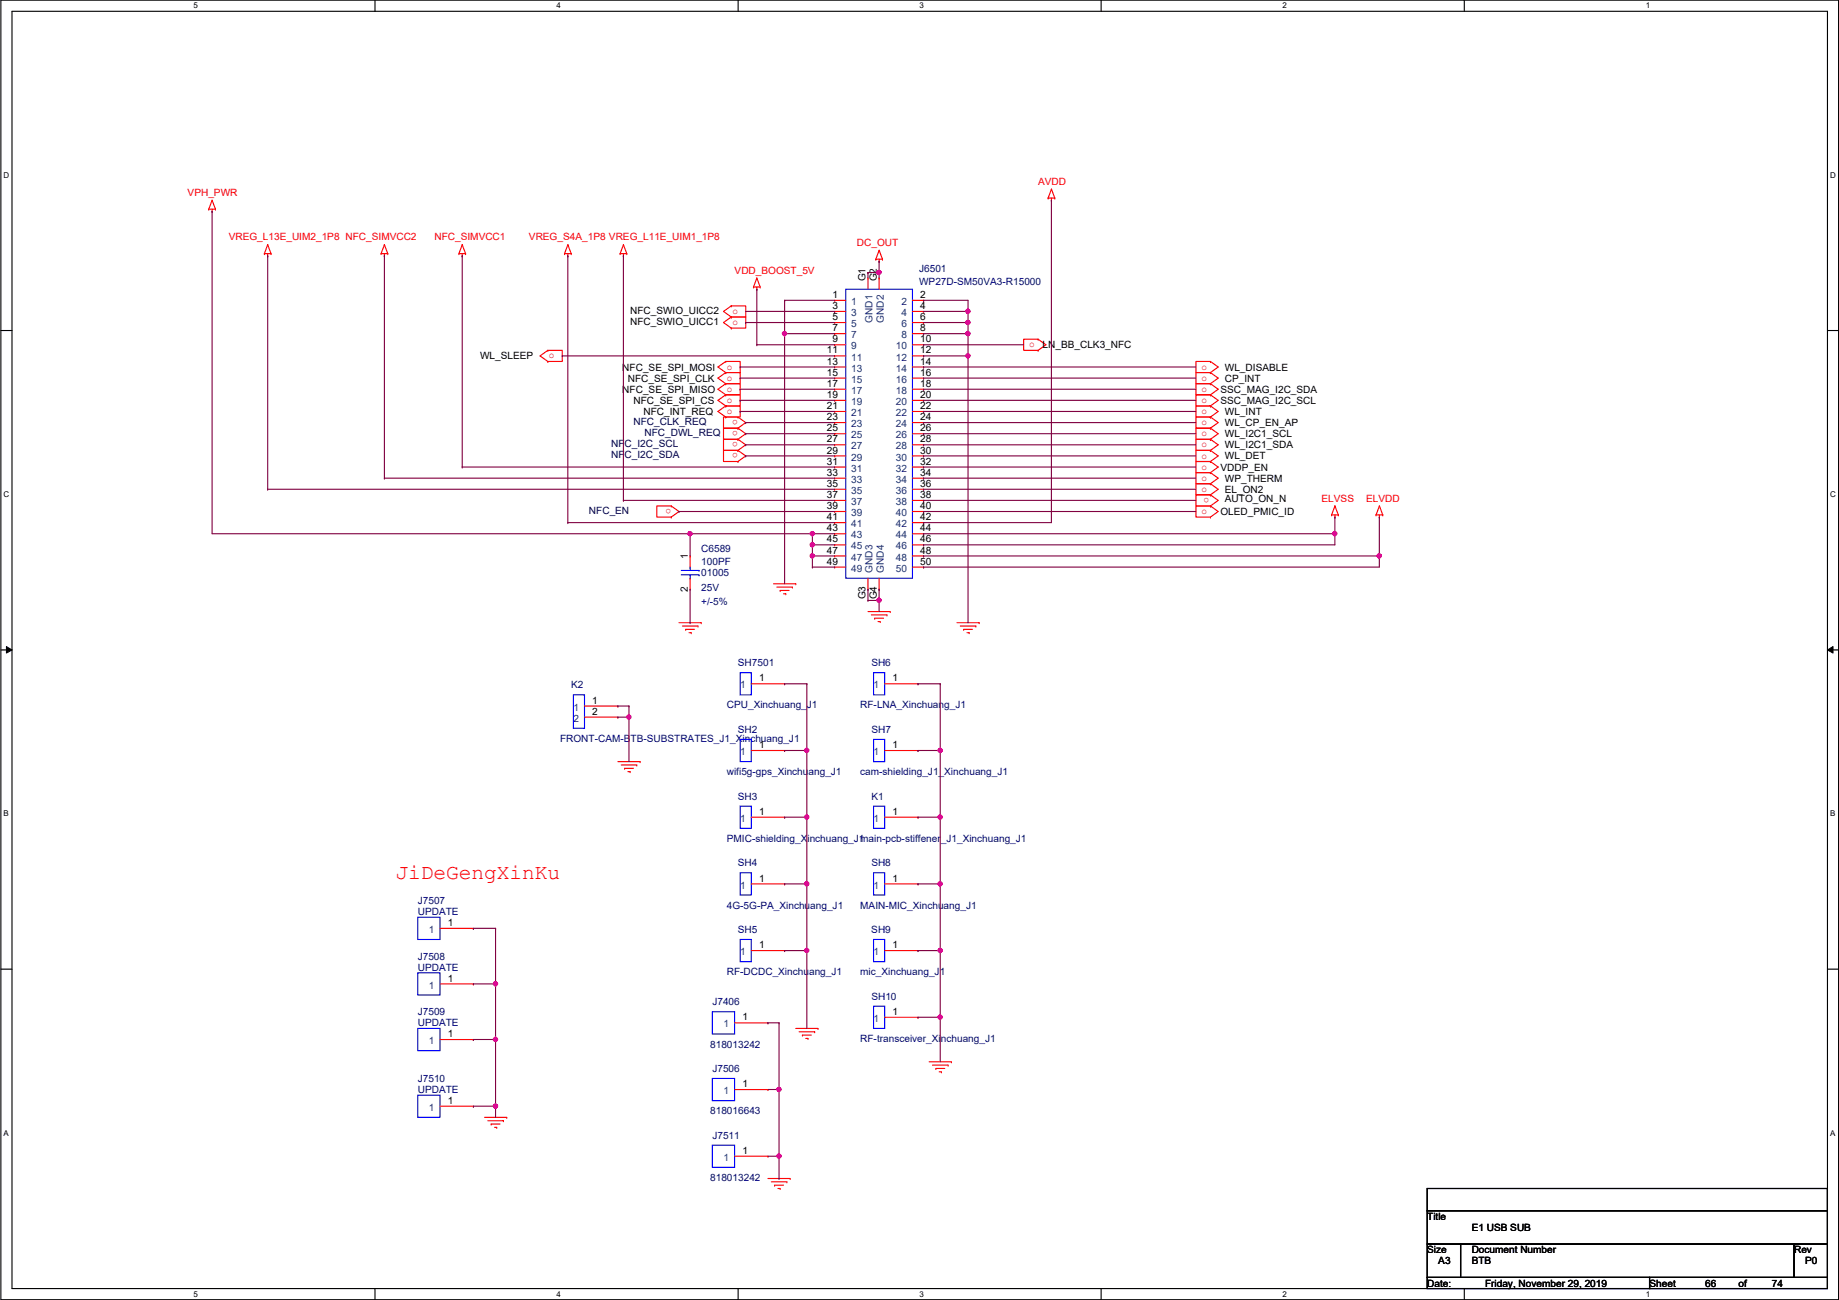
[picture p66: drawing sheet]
<svg xmlns="http://www.w3.org/2000/svg" width="420mm" height="297mm" viewBox="0 0 420 297" stroke-linecap="round" stroke-linejoin="round" font-family="sans-serif">
<defs><g id="words">
<text font-size="4.8" fill="#f00" x="90.4" y="200.7">JiDeGengXinKu</text>
<g font-size="2.3" fill="#f00">
<text x="42.9" y="44.8">VPH_PWR</text>
<text x="237.2" y="42.2">AVDD</text>
<text x="52.3" y="54.9">VREG_L13E_UIM2_1P8 NFC_SIMVCC2</text>
<text x="99.3" y="54.9">NFC_SIMVCC1</text>
<text x="120.8" y="54.9">VREG_S4A_1P8 VREG_L11E_UIM1_1P8</text>
<text x="195.8" y="56.2">DC_OUT</text>
<text x="167.8" y="62.6">VDD_BOOST_5V</text>
<text x="167.3" y="71.8">o</text>
<text x="167.3" y="74.3">o</text>
<text x="125.4" y="81.9">o</text>
<text x="235.1" y="79.4">o</text>
<text x="166.1" y="89.5">o</text>
<text x="166.1" y="87">o</text>
<text x="166.1" y="84.5">o</text>
<text x="274.5" y="89.5">o</text>
<text x="274.5" y="87">o</text>
<text x="274.5" y="84.5">o</text>
<text x="166.1" y="94.6">o</text>
<text x="166.1" y="92.1">o</text>
<text x="168.6" y="95.9" transform="rotate(180 168.6 95.9)">o</text>
<text x="274.5" y="94.6">o</text>
<text x="274.5" y="92.1">o</text>
<text x="168.6" y="101" transform="rotate(180 168.6 101)">o</text>
<text x="168.6" y="98.5" transform="rotate(180 168.6 98.5)">o</text>
<text x="274.5" y="99.7">o</text>
<text x="274.5" y="97.2">o</text>
<text x="168.6" y="103.5" transform="rotate(180 168.6 103.5)">o</text>
<text x="274.5" y="107.3">o</text>
<text x="274.5" y="104.8">o</text>
<text x="274.5" y="102.2">o</text>
<text x="274.5" y="112.4">o</text>
<text x="274.5" y="109.9">o</text>
<text x="276.3" y="113.7" transform="rotate(180 276.3 113.7)">o</text>
<text x="153.4" y="116.2" transform="rotate(180 153.4 116.2)">o</text>
<text x="274.5" y="117.5">o</text>
<text x="301.9" y="114.6">ELVSS</text>
<text x="312.1" y="114.6">ELVDD</text>
</g>
<g font-size="2.3">
<text x="197.8" y="64.3" transform="rotate(-90 197.8 64.3)">G1</text>
<text x="200.3" y="64.3" transform="rotate(-90 200.3 64.3)">G2</text>
<text x="144" y="71.7">NFC_SWIO_UICC2</text>
<text x="190.2" y="70.6">3</text>
<text x="190.2" y="68.1">1</text>
<text x="210.3" y="70.6">4</text>
<text x="210.3" y="68.1">2</text>
<text x="144" y="74.3">NFC_SWIO_UICC1</text>
<text x="190.2" y="75.7">7</text>
<text x="190.2" y="73.1">5</text>
<text x="210.2" y="75.7">8</text>
<text x="210.2" y="73.1">6</text>
<text x="109.7" y="82.1">WL_SLEEP</text>
<text x="188.9" y="83.3">13</text>
<text x="188.9" y="80.8">11</text>
<text x="190.2" y="78.2">9</text>
<text x="210.2" y="83.3">14</text>
<text x="210.2" y="80.8">12</text>
<text x="210.2" y="78.2">10</text>
<text x="238.2" y="79.6">LN_BB_CLK3_NFC</text>
<text x="142.2" y="89.7">NFC_SE_SPI_MISO</text>
<text x="142.2" y="84.7">NFC_SE_SPI_MOSI</text>
<text x="143.5" y="87.2">NFC_SE_SPI_CLK</text>
<text x="188.9" y="88.4">17</text>
<text x="188.9" y="85.8">15</text>
<text x="210.2" y="88.4">18</text>
<text x="210.2" y="85.8">16</text>
<text x="278.8" y="89.7">SSC_MAG_I2C_SDA</text>
<text x="279.9" y="87.2">CP_INT</text>
<text x="279.9" y="84.7">WL_DISABLE</text>
<text x="144.7" y="92.3">NFC_SE_SPI_CS</text>
<text x="147" y="94.8">NFC_INT_REQ</text>
<text x="188.9" y="93.5">21</text>
<text x="188.9" y="90.9">19</text>
<text x="210.2" y="93.5">22</text>
<text x="210.2" y="90.9">20</text>
<text x="278.8" y="92.3">SSC_MAG_I2C_SCL</text>
<text x="279.8" y="94.8">WL_INT</text>
<text x="188.9" y="101.1">27</text>
<text x="188.9" y="98.5">25</text>
<text x="188.9" y="96">23</text>
<text x="210.2" y="101.1">28</text>
<text x="210.2" y="98.5">26</text>
<text x="210.2" y="96">24</text>
<text x="279.8" y="99.9">WL_I2C1_SCL</text>
<text x="279.8" y="97.4">WL_CP_EN_AP</text>
<text x="188.9" y="106.2">31</text>
<text x="188.9" y="103.6">29</text>
<text x="210.2" y="106.2">32</text>
<text x="210.2" y="103.6">30</text>
<text x="278.8" y="107.5">VDDP_EN</text>
<text x="279.8" y="105">WL_DET</text>
<text x="279.8" y="102.4">WL_I2C1_SDA</text>
<text x="188.9" y="113.8">37</text>
<text x="188.9" y="111.2">35</text>
<text x="188.9" y="108.7">33</text>
<text x="210.2" y="113.8">38</text>
<text x="210.2" y="111.2">36</text>
<text x="210.2" y="108.7">34</text>
<text x="279.8" y="112.6">EL_ON2</text>
<text x="279.8" y="110.1">WP_THERM</text>
<text x="188.9" y="118.9">41</text>
<text x="188.9" y="116.3">39</text>
<text x="210.2" y="118.9">42</text>
<text x="210.2" y="116.3">40</text>
<text x="278.8" y="117.7">OLED_PMIC_ID</text>
<text x="279.8" y="114.6">AUTO_ON_N</text>
<text x="188.9" y="123.9">45</text>
<text x="188.9" y="121.4">43</text>
<text x="210.2" y="123.9">46</text>
<text x="210.2" y="121.4">44</text>
<text x="157.1" y="127.8" transform="rotate(-90 157.1 127.8)">1</text>
<text x="188.9" y="129">49</text>
<text x="188.9" y="126.5">47</text>
<text x="210.2" y="129">50</text>
<text x="210.2" y="126.5">48</text>
<text x="157.1" y="135.2" transform="rotate(-90 157.1 135.2)">2</text>
<text x="197.8" y="136.9" transform="rotate(-90 197.8 136.9)">G3</text>
<text x="200.3" y="136.9" transform="rotate(-90 200.3 136.9)">G4</text>
<text x="173.4" y="155.7">1</text>
<text x="203.9" y="155.7">1</text>
<text x="135.3" y="160.8">1</text>
<text x="135.3" y="163.3">2</text>
<text x="173.4" y="170.9">1</text>
<text x="203.9" y="170.9">1</text>
<text x="173.4" y="186.2">1</text>
<text x="203.9" y="186.2">1</text>
<text x="173.4" y="201.4">1</text>
<text x="203.9" y="201.4">1</text>
<text x="102.3" y="211.6">1</text>
<text x="173.4" y="216.6">1</text>
<text x="203.9" y="216.6">1</text>
<text x="102.3" y="224.3">1</text>
<text x="169.6" y="233.2">1</text>
<text x="203.9" y="231.9">1</text>
<text x="102.3" y="237">1</text>
<text x="169.6" y="248.4">1</text>
<text x="102.3" y="252.2">1</text>
<text x="169.6" y="263.6">1</text>
<text x="326.1" y="278.7">Title</text>
<text x="336.2" y="281.3">E1 USB SUB</text>
<text x="326.1" y="286.3">Size</text>
<text x="336.2" y="286.3">Document Number</text>
<text x="409.9" y="286.3">Rev</text>
<text x="326.1" y="294">Date:</text>
<text x="328.6" y="288.9">A3</text>
<text x="336.2" y="288.9">BTB</text>
<text x="339.3" y="294">Friday, November 29, 2019</text>
<text x="376.9" y="294">Sheet</text>
<text x="389.6" y="294">66</text>
<text x="397.2" y="294">of</text>
<text x="404.8" y="294">74</text>
<text x="412.4" y="288.9">P0</text>
</g>
<g font-size="2.3" fill="#000080">
<text x="210" y="62.1">J6501</text>
<text x="210" y="65.1">WP27D-SM50VA3-R15000</text>
<text x="160.2" y="126.1">C6589</text>
<text x="160.2" y="129.1">100PF</text>
<text x="160.2" y="131.7">01005</text>
<text x="160.2" y="135">25V</text>
<text x="160.2" y="138.3">+/-5%</text>
<text x="168.6" y="152.2">SH7501</text>
<text x="199.1" y="152.2">SH6</text>
<text x="130.5" y="157.3">K2</text>
<text x="166.1" y="161.9">CPU_Xinchuang_J1</text>
<text x="196.5" y="161.9">RF-LNA_Xinchuang_J1</text>
<text x="168.6" y="167.5">SH2</text>
<text x="199.1" y="167.5">SH7</text>
<text x="128" y="169.5">FRONT-CAM-BTB-SUBSTRATES_J1_Xinchuang_J1</text>
<text x="166.1" y="177.1">wifi5g-gps_Xinchuang_J1</text>
<text x="196.5" y="177.1">cam-shielding_J1_Xinchuang_J1</text>
<text x="168.6" y="182.7">SH3</text>
<text x="199.1" y="182.7">K1</text>
<text x="166.1" y="192.4">PMIC-shielding_Xinchuang_J1main-pcb-stiffener_J1_Xinchuang_J1</text>
<text x="168.6" y="197.9">SH4</text>
<text x="199.1" y="197.9">SH8</text>
<text x="95.4" y="206.6">J7507</text>
<text x="95.4" y="209.1">UPDATE</text>
<text x="166.1" y="207.6">4G-5G-PA_Xinchuang_J1</text>
<text x="196.5" y="207.6">MAIN-MIC_Xinchuang_J1</text>
<text x="168.6" y="213.2">SH5</text>
<text x="199.1" y="213.2">SH9</text>
<text x="95.4" y="219.3">J7508</text>
<text x="95.4" y="221.8">UPDATE</text>
<text x="166.1" y="222.8">RF-DCDC_Xinchuang_J1</text>
<text x="196.5" y="222.8">mic_Xinchuang_J1</text>
<text x="95.4" y="232">J7509</text>
<text x="162.8" y="229.7">J7406</text>
<text x="199.1" y="228.4">SH10</text>
<text x="95.4" y="234.5">UPDATE</text>
<text x="162.2" y="239.3">818013242</text>
<text x="196.5" y="238.1">RF-transceiver_Xinchuang_J1</text>
<text x="162.8" y="244.9">J7506</text>
<text x="95.4" y="247.2">J7510</text>
<text x="95.4" y="249.8">UPDATE</text>
<text x="162.2" y="254.6">818016643</text>
<text x="162.8" y="260.2">J7511</text>
<text x="162.2" y="269.8">818013242</text>
</g>
<g font-size="2.3" fill="#004080">
<text x="194.5" y="69.7">1</text>
<text x="205.9" y="69.7">2</text>
<text x="194.5" y="77.3">7</text>
<text x="194.5" y="74.8">5</text>
<text x="194.5" y="72.2">3</text>
<text x="199.4" y="73.7" transform="rotate(-90 199.4 73.7)">GND1</text>
<text x="201.9" y="73.7" transform="rotate(-90 201.9 73.7)">GND2</text>
<text x="205.9" y="77.3">8</text>
<text x="205.9" y="74.8">6</text>
<text x="205.9" y="72.2">4</text>
<text x="194.5" y="82.4">11</text>
<text x="194.5" y="79.8">9</text>
<text x="204.7" y="82.4">12</text>
<text x="204.7" y="79.8">10</text>
<text x="194.5" y="90">17</text>
<text x="194.5" y="87.5">15</text>
<text x="194.5" y="84.9">13</text>
<text x="204.7" y="90">18</text>
<text x="204.7" y="87.5">16</text>
<text x="204.7" y="84.9">14</text>
<text x="194.5" y="95.1">21</text>
<text x="194.5" y="92.5">19</text>
<text x="204.7" y="95.1">22</text>
<text x="204.7" y="92.5">20</text>
<text x="194.5" y="100.2">25</text>
<text x="194.5" y="97.6">23</text>
<text x="204.7" y="100.2">26</text>
<text x="204.7" y="97.6">24</text>
<text x="194.5" y="107.8">31</text>
<text x="194.5" y="105.2">29</text>
<text x="194.5" y="102.7">27</text>
<text x="204.7" y="107.8">32</text>
<text x="204.7" y="105.2">30</text>
<text x="204.7" y="102.7">28</text>
<text x="194.5" y="112.9">35</text>
<text x="194.5" y="110.3">33</text>
<text x="204.7" y="112.9">36</text>
<text x="204.7" y="110.3">34</text>
<text x="194.5" y="117.9">39</text>
<text x="194.5" y="115.4">37</text>
<text x="204.7" y="117.9">40</text>
<text x="204.7" y="115.4">38</text>
<text x="194.5" y="125.6">45</text>
<text x="194.5" y="123">43</text>
<text x="194.5" y="120.5">41</text>
<text x="204.7" y="125.6">46</text>
<text x="204.7" y="123">44</text>
<text x="204.7" y="120.5">42</text>
<text x="194.5" y="130.6">49</text>
<text x="194.5" y="128.1">47</text>
<text x="199.4" y="130.8" transform="rotate(-90 199.4 130.8)">GND3</text>
<text x="201.9" y="130.8" transform="rotate(-90 201.9 130.8)">GND4</text>
<text x="204.7" y="130.6">50</text>
<text x="204.7" y="128.1">48</text>
<text x="169.1" y="157.3">1</text>
<text x="199.6" y="157.3">1</text>
<text x="131" y="164.9">2</text>
<text x="131" y="162.4">1</text>
<text x="169.1" y="172.5">1</text>
<text x="199.6" y="172.5">1</text>
<text x="169.1" y="187.8">1</text>
<text x="199.6" y="187.8">1</text>
<text x="169.1" y="203">1</text>
<text x="199.6" y="203">1</text>
<text x="98" y="213.2">1</text>
<text x="169.1" y="218.3">1</text>
<text x="199.6" y="218.3">1</text>
<text x="98" y="225.9">1</text>
<text x="199.6" y="233.5">1</text>
<text x="98" y="238.6">1</text>
<text x="165.3" y="234.8">1</text>
<text x="165.3" y="250">1</text>
<text x="98" y="253.8">1</text>
<text x="165.3" y="265.3">1</text>
</g>
<g font-size="2.3" fill="#000040">
<text x="144.7" y="97.1">NFC_CLK_REQ</text>
<text x="147.3" y="99.7">NFC_DWL_REQ</text>
<text x="139.6" y="104.7">NFC_I2C_SDA</text>
<text x="139.6" y="102.2">NFC_I2C_SCL</text>
<text x="134.6" y="117.4">NFC_EN</text>
</g>
<g font-size="1.8">
<text x="44.2" y="1.9">5</text>
<text x="127.1" y="1.9">4</text>
<text x="210.1" y="1.9">3</text>
<text x="293" y="1.9">2</text>
<text x="376" y="1.9">1</text>
<text x=".8" y="40.6">D</text>
<text x="418.2" y="40.6">D</text>
<text x=".8" y="113.6">C</text>
<text x="418.2" y="113.6">C</text>
<text x=".8" y="186.6">B</text>
<text x="418.2" y="186.6">B</text>
<text x=".8" y="259.5">A</text>
<text x="418.2" y="259.5">A</text>
<text x="44.2" y="296.3">5</text>
<text x="127.1" y="296.3">4</text>
<text x="210.1" y="296.3">3</text>
<text x="293" y="296.3">2</text>
<text x="376" y="296.3">1</text>
</g>
</g></defs>
<path d="M.2 0h419.9v297h-419.9zM2.7 2.6h414.8v291.8h-414.8z" fill="none" stroke="#000" stroke-width=".25"/>
<g fill="#fff">
<path d="M44.2 .3h1v2h-1z"/>
<path d="M44.2 294.7h1v2h-1z"/>
</g>
<path d="M85.7 0v2.6M85.7 294.4v2.6" fill="none" stroke="#000" stroke-width=".25"/>
<g fill="#fff">
<path d="M127.1 .3h1v2h-1z"/>
<path d="M127.1 294.7h1v2h-1z"/>
</g>
<path d="M168.6 0v2.6M168.6 294.4v2.6" fill="none" stroke="#000" stroke-width=".25"/>
<g fill="#fff">
<path d="M210.1 .3h1v2h-1z"/>
<path d="M210.1 294.7h1v2h-1z"/>
</g>
<path d="M251.6 0v2.6M251.6 294.4v2.6" fill="none" stroke="#000" stroke-width=".25"/>
<g fill="#fff">
<path d="M293 .3h1v2h-1z"/>
<path d="M293 294.7h1v2h-1z"/>
</g>
<path d="M334.5 0v2.6M334.5 294.4v2.6" fill="none" stroke="#000" stroke-width=".25"/>
<g fill="#fff">
<path d="M376 .3h1v2h-1z"/>
<path d="M376 294.7h1v2h-1z"/>
<path d="M.8 39h1.3v2h-1.3z"/>
<path d="M418.2 39h1.2v2h-1.2z"/>
<path d="M.8 112h1.3v2h-1.3z"/>
<path d="M418.2 112h1.2v2h-1.2z"/>
</g>
<path d="M.2 75.5h2.5M417.5 75.5h2.6" fill="none" stroke="#000" stroke-width=".25"/>
<g fill="#fff">
<path d="M.8 185h1.2v1.9h-1.2z"/>
<path d="M418.2 185h1.1v1.9h-1.1z"/>
</g>
<path d="M.2 148.5h2.5M417.5 148.5h2.6" fill="none" stroke="#000" stroke-width=".25"/>
<path d="M1.5 147.7l1.2 .8-1.2 .7zM417.5 148.5l1.3-.8v1.5z" fill="#000"/>
<path d="M1.5 147.7l1.2 .8-1.2 .7zM417.5 148.5l1.3-.8v1.5z" fill="none" stroke="#000" stroke-width=".23"/>
<g fill="#fff">
<path d="M.8 257.9h1.2v2h-1.2z"/>
<path d="M418.2 257.9h1.1v2h-1.1z"/>
</g>
<path d="M.2 221.4h2.5M417.5 221.4h2.6M326.1 271.6h91.4v5h-91.4zM326.1 276.6h91.4v7.7h-91.4zM326.1 284.3h7.6v7.6h-7.6zM326.1 291.9h50.8v2.5h-50.8zM333.7 284.3h76.2v7.6h-76.2zM376.9 291.9h40.6v2.5h-40.6zM409.9 284.3h7.6v7.6h-7.6z" fill="none" stroke="#000" stroke-width=".25"/>
<g fill="none" stroke="#f00" stroke-width=".25">
<path d="M47.7 47.8h.1M47.7 47.8h1.5M48.5 48.3h.1M48.5 45.8h.1M48.5 47.8v.5M48.5 45.8l.7 2M48.5 45.8l-.8 2M49.2 47.8h.1M60.4 58h.1M60.4 58h1.5M61.2 58.5h.1M61.2 55.9h.1"/>
<path d="M61.2 58v.5M61.2 55.9l.7 2.1M61.2 55.9l-.8 2.1M61.9 58h.1M87.1 58h.1M87.1 58h1.5M87.8 58.5h.1M87.8 55.9h.1M87.8 58v.5M87.8 55.9l.8 2.1M87.8 55.9l-.7 2.1M88.6 58h.1"/>
<path d="M104.8 58h.1M104.8 58h1.6M105.6 58.5h.1M105.6 55.9h.1M105.6 58v.5M105.6 55.9l-.8 2.1M105.6 55.9l.8 2.1M106.4 58h.1M129 58h.1M129 58h1.5M129.7 58.5h.1M129.7 55.9h.1"/>
<path d="M129.7 58v.5M129.7 55.9l.8 2.1M129.7 55.9l-.7 2.1M130.5 58h.1M141.7 58h.1M141.7 58h1.5M142.4 58.5h.1M142.4 55.9h.1M142.4 58v.5M142.4 55.9l-.7 2.1M142.4 55.9l.8 2.1M143.2 58h.1"/>
<path d="M200.1 59.2h.1M200.1 59.2h1.5M200.9 59.7h.1M200.9 57.2h.1M200.9 59.2v.5M200.9 57.2l-.8 2M200.9 57.2l.7 2M201.6 59.2h.1M239.5 45.3h.1M239.5 45.3h1.5M240.2 45.8h.1M240.2 43.2h.1"/>
<path d="M240.2 45.3v.5M240.2 43.2l.8 2.1M240.2 43.2l-.7 2.1M241 45.3h.1M167.1 75h.1M167.1 72.4h3.3v2.6h-3.3M167.1 72.4l-1.8 1.3 1.8 1.3M167.1 69.9h.1M167.1 72.4h.1M167.1 69.9h3.3v2.5h-3.3M167.1 69.9l-1.8 1.3 1.8 1.2M172.2 65.6h.1"/>
<path d="M172.2 65.6h1.5M172.9 66.1h.1M172.9 63.5h.1M172.9 65.6v.5M172.9 63.5l-.7 2.1M172.9 63.5l.8 2.1M173.7 65.6h.1M190.7 78.8h.1M190.7 78.8h2.5M190.7 76.2h.1M190.7 76.2h2.5M190.7 73.7h.1"/>
<path d="M190.7 73.7h2.5M190.7 71.2h.1M190.7 71.2h2.5M190.7 68.6h.1M190.7 68.6h2.5M198.3 63.5h.1M198.3 63.5v2.6M200.9 63.5h.1M200.9 63.5v2.6M208.5 78.8h2.5M208.5 76.2h2.5M208.5 73.7h2.5"/>
<path d="M208.5 71.2h2.5M208.5 68.6h2.5M211 78.8h.1M211 76.2h.1M211 73.7h.1M211 71.2h.1M211 68.6h.1M237.2 77.5h.1M237.2 77.5h-3.3v2.6h3.3M237.2 77.5l1.8 1.3-1.8 1.3M125.2 80.1h.1M125.2 82.6h.1"/>
<path d="M125.2 80.1h3.3v2.5h-3.3M125.2 80.1l-1.8 1.2 1.8 1.3M165.8 95.3h.1M165.8 92.8h3.3v2.5h-3.3M165.8 92.8l-1.8 1.2 1.8 1.3M165.8 92.8h.1M165.8 90.2h3.3v2.6h-3.3M165.8 90.2l-1.8 1.3 1.8 1.3M165.8 90.2h.1M165.8 87.7h3.3v2.5h-3.3M165.8 87.7l-1.8 1.2 1.8 1.3M165.8 87.7h.1"/>
<path d="M165.8 85.1h3.3v2.6h-3.3M165.8 85.1l-1.8 1.3 1.8 1.3M165.8 82.6h.1M165.8 85.1h.1M165.8 82.6h3.3v2.5h-3.3M165.8 82.6l-1.8 1.3 1.8 1.2M168.6 97.8h-3.3v2.6h3.3M168.6 97.8l1.8 1.3-1.8 1.3M168.6 97.8h.1M168.6 95.3h.1M168.6 95.3h-3.3v2.5h3.3M168.6 95.3l1.8 1.3-1.8 1.2"/>
<path d="M190.7 99.1h.1M190.7 99.1h2.5M190.7 96.6h.1M190.7 96.6h2.5M190.7 94h.1M190.7 94h2.5M190.7 91.5h.1M190.7 91.5h2.5M190.7 88.9h.1M190.7 88.9h2.5M190.7 86.4h.1M190.7 86.4h2.5"/>
<path d="M190.7 83.9h.1M190.7 83.9h2.5M190.7 81.3h.1M190.7 81.3h2.5M208.5 99.1h2.5M208.5 96.6h2.5M208.5 94h2.5M208.5 91.5h2.5M208.5 88.9h2.5M208.5 86.4h2.5M208.5 83.9h2.5M208.5 81.3h2.5"/>
<path d="M211 99.1h.1M211 96.6h.1M211 94h.1M211 91.5h.1M211 88.9h.1M211 86.4h.1M211 83.9h.1M211 81.3h.1M237.2 80.1h.1M276.5 97.8h-3.3v2.6h3.3M276.5 97.8l1.8 1.3-1.8 1.3M276.5 97.8h.1"/>
<path d="M276.5 95.3h-3.3v2.5h3.3M276.5 95.3l1.8 1.3-1.8 1.2M276.5 95.3h.1M276.5 92.8h-3.3v2.5h3.3M276.5 92.8l1.8 1.2-1.8 1.3M276.5 92.8h.1M276.5 90.2h-3.3v2.6h3.3M276.5 90.2l1.8 1.3-1.8 1.3M276.5 90.2h.1M276.5 87.7h-3.3v2.5h3.3M276.5 87.7l1.8 1.2-1.8 1.3M276.5 87.7h.1"/>
<path d="M276.5 85.1h-3.3v2.6h3.3M276.5 85.1l1.8 1.3-1.8 1.3M276.5 82.6h.1M276.5 85.1h.1M276.5 82.6h-3.3v2.5h3.3M276.5 82.6l1.8 1.3-1.8 1.2M153.4 118.1h.1M153.4 115.6h.1M153.4 115.6h-3.3v2.5h3.3M153.4 115.6l1.7 1.3-1.7 1.2M168.6 105.5h.1M168.6 102.9h-3.3v2.6h3.3"/>
<path d="M168.6 102.9l1.8 1.3-1.8 1.3M168.6 102.9h.1M168.6 100.4h-3.3v2.5h3.3M168.6 100.4l1.8 1.2-1.8 1.3M168.6 100.4h.1M190.7 119.4h.1M190.7 119.4h2.5M190.7 116.9h.1M190.7 116.9h2.5M190.7 114.3h.1M190.7 114.3h2.5M190.7 111.8h.1"/>
<path d="M190.7 111.8h2.5M190.7 109.3h.1M190.7 109.3h2.5M190.7 106.7h.1M190.7 106.7h2.5M190.7 104.2h.1M190.7 104.2h2.5M190.7 101.6h.1M190.7 101.6h2.5M208.5 119.4h2.5M208.5 116.9h2.5M208.5 114.3h2.5"/>
<path d="M208.5 111.8h2.5M208.5 109.3h2.5M208.5 106.7h2.5M208.5 104.2h2.5M208.5 101.6h2.5M211 119.4h.1M211 116.9h.1M211 114.3h.1M211 111.8h.1M211 109.3h.1M211 106.7h.1M211 104.2h.1"/>
<path d="M211 101.6h.1M276.5 118.1h.1M276.5 115.6h-3.3v2.5h3.3M276.5 115.6l1.8 1.3-1.8 1.2M276.5 115.6h.1M276.5 113.1h-3.3v2.5h3.3M276.5 113.1l1.8 1.2-1.8 1.3M276.5 113.1h.1M276.5 110.5h-3.3v2.6h3.3M276.5 110.5l1.8 1.3-1.8 1.3M276.5 110.5h.1M276.5 108h-3.3v2.5h3.3"/>
<path d="M276.5 108l1.8 1.3-1.8 1.2M276.5 108h.1M276.5 105.5h-3.3v2.5h3.3M276.5 105.5l1.8 1.2-1.8 1.3M276.5 105.5h.1M276.5 102.9h-3.3v2.6h3.3M276.5 102.9l1.8 1.3-1.8 1.3M276.5 102.9h.1M276.5 100.4h-3.3v2.5h3.3M276.5 100.4l1.8 1.2-1.8 1.3M276.5 100.4h.1M304.2 117.6h.1"/>
<path d="M304.2 117.6h1.6M305 118.2h.1M305 115.6h.1M305 117.6v.6M305 115.6l.8 2M305 115.6l-.8 2M305.8 117.6h.1M314.4 117.6h.1M314.4 117.6h1.5M315.2 118.2h.1M315.2 115.6h.1M315.2 117.6v.6"/>
<path d="M315.2 115.6l.7 2M315.2 115.6l-.8 2M315.9 117.6h.1M157.7 134.7h.1M157.7 132.1v2.6M157.7 127h.1M157.7 127v2.6M176.7 133.4h5.1M177.5 134.2h3.5M178.3 134.9h.1M178.3 134.9h2M179 135.7h.5"/>
<path d="M179.5 135.7h.1M181 134.2h.1M181.8 133.4h.1M190.7 129.6h.1M190.7 129.6h2.5M190.7 127h.1M190.7 127h2.5M190.7 124.5h.1M190.7 124.5h2.5M190.7 122h.1M190.7 122h2.5M198.3 134.7h.1"/>
<path d="M198.3 132.1v2.6M198.3 139.7h5.1M200.8 134.7h.1M200.8 132.1v2.6M203.4 139.7h.1M208.5 129.6h2.5M208.5 127h2.5M208.5 124.5h2.5M208.5 122h2.5M211 129.6h.1M211 127h.1M211 124.5h.1"/>
<path d="M211 122h.1M155.1 142.3h5.1M155.9 143h3.6M156.7 143.8h.1M156.7 143.8h2M157.4 144.6h.5M157.9 144.6h.1M159.5 143h.1M160.2 142.3h.1M171.6 156.2h7.7M179.3 156.2h.1M199.1 140.5h3.5"/>
<path d="M199.8 141.3h.1M199.8 141.3h2.1M200.6 142h.5M201.1 142h.1M202.1 156.2h7.6M202.6 140.5h.1M209.7 156.2h.1M218.6 142.3h5.1M219.4 143h3.6M220.2 143.8h.1M220.2 143.8h2M220.9 144.6h.5"/>
<path d="M221.4 144.6h.1M223 143h.1M223.7 142.3h.1M133.5 163.9h7.7M133.5 161.3h7.7M141.2 163.9h.1M141.2 161.3h.1M141.2 174h5M141.9 174.8h3.6M142.7 175.6h.1M142.7 175.6h2M143.5 176.3h.5"/>
<path d="M144 176.3h.1M145.5 174.8h.1M146.2 174h.1M171.6 171.5h7.7M179.3 171.5h.1M202.1 171.5h7.6M209.7 171.5h.1M171.6 186.7h7.7M179.3 186.7h.1M202.1 186.7h7.6M209.7 186.7h.1M100.5 212.1h7.6"/>
<path d="M108.1 212.1h.1M171.6 217.2h7.7M171.6 202h7.7M179.3 217.2h.1M179.3 202h.1M202.1 217.2h7.6M202.1 202h7.6M209.7 217.2h.1M209.7 202h.1M100.5 224.8h7.6M100.5 237.5h7.6M108.1 224.8h.1"/>
<path d="M108.1 237.5h.1M167.8 233.7h7.7M175.5 233.7h.1M181.8 235h5.1M182.6 235.8h3.5M183.3 236.5h.1M183.3 236.5h2.1M184.1 237.3h.5M184.6 237.3h.1M186.1 235.8h.1M186.9 235h.1M202.1 232.4h7.6"/>
<path d="M209.7 232.4h.1M100.5 252.8h7.6M108.1 252.8h.1M110.7 255.3h5.1M111.5 256.1h3.5M112.2 256.8h.1M112.2 256.8h2M113 257.6h.5M113.5 257.6h.1M115 256.1h.1M115.8 255.3h.1M167.8 249h7.7"/>
<path d="M175.5 249h.1M212.3 242.6h5.1M213 243.4h3.6M213.8 244.1h.1M213.8 244.1h2M214.6 244.9h.5M215.1 244.9h.1M216.6 243.4h.1M217.4 242.6h.1M167.8 264.2h7.7M175.5 264.2h.1M175.5 269.3h5"/>
<path d="M176.2 270h3.6M177 270.8h.1M177 270.8h2M177.7 271.6h.6M178.3 271.6h.1M179.8 270h.1M180.5 269.3h.1"/>
</g>
<g fill="none" stroke="#00f" stroke-width=".25">
<path d="M193.2 66.1h15.3v66h-15.3zM155.6 130.3h4.1M155.6 131.4h4.1M157.7 129.6h.1M157.7 132.1h.1M157.7 129.6v.7M157.7 131.4v.7M159.7 130.3h.1M159.7 131.4h.1M131 158.8h2.5v7.6h-2.5zM169.1 153.7h2.5v5.1h-2.5zM199.6 153.7h2.5v5.1h-2.5z"/>
<path d="M169.1 168.9h2.5v5.1h-2.5zM199.6 168.9h2.5v5.1h-2.5zM169.1 199.4h2.5v5.1h-2.5zM169.1 184.2h2.5v5.1h-2.5zM199.6 199.4h2.5v5.1h-2.5zM199.6 184.2h2.5v5.1h-2.5zM95.4 209.6h5.1v5.1h-5.1zM169.1 214.7h2.5v5h-2.5zM199.6 214.7h2.5v5h-2.5zM95.4 222.3h5.1v5.1h-5.1zM95.4 235h5.1v5.1h-5.1zM162.8 231.2h5v5.1h-5z"/>
<path d="M199.6 229.9h2.5v5.1h-2.5zM95.4 250.2h5.1v5.1h-5.1zM162.8 246.4h5v5.1h-5zM162.8 261.7h5v5h-5z"/>
</g>
<g fill="none" stroke="#800040" stroke-width=".25">
<path d="M48.5 48.3h.1M48.5 48.3v73.7M61.2 58.5h.1M61.2 58.5v53.3M87.8 58.5h.1M87.8 58.5v50.8M105.6 58.5h.1M105.6 58.5v48.2M129.7 58.5h.1M129.7 58.5v60.9M142.4 58.5h.1M142.4 58.5v55.8"/>
<path d="M200.8 59.7h.1M200.8 59.7v2.6M240.2 45.8h.1M240.2 45.8v73.6"/>
</g>
<circle cx="200.8" cy="62.2" r=".49" fill="#f0f"/>
<circle cx="200.8" cy="62.2" r=".49" fill="none" stroke="#f0f" stroke-width=".25"/>
<g fill="none" stroke="#800040" stroke-width=".25">
<path d="M172.9 66.1h.1M172.9 66.1v12.7M179.3 68.6h.1M179.3 76.2h.1M179.3 68.6h11.4M179.3 68.6v64.8M179.3 76.2h11.4M198.3 62.3h.1M198.3 62.3v1.2M198.3 62.3h2.5M200.8 62.3h.1M200.8 62.3v1.2"/>
<path d="M211 68.6h.1M211 68.6h10.2v2.6M221.2 71.2h.1"/>
</g>
<circle cx="179.2" cy="76.2" r=".49" fill="#f0f"/>
<circle cx="179.2" cy="76.2" r=".49" fill="none" stroke="#f0f" stroke-width=".25"/>
<path d="M211 76.2h.1M211 76.2h10.2" fill="none" stroke="#800040" stroke-width=".25"/>
<circle cx="221.1" cy="76.2" r=".49" fill="#f0f"/>
<circle cx="221.1" cy="76.2" r=".49" fill="none" stroke="#f0f" stroke-width=".25"/>
<path d="M172.9 78.8h.1M172.9 78.8h17.8M211 78.8h.1M211 78.8h22.9M221.2 76.2h.1M221.2 76.2v5.1h-10.2M128.5 81.3h.1M128.5 81.3h62.2M211 81.3h.1" fill="none" stroke="#800040" stroke-width=".25"/>
<circle cx="221.1" cy="81.3" r=".49" fill="#f0f"/>
<circle cx="221.1" cy="81.3" r=".49" fill="none" stroke="#f0f" stroke-width=".25"/>
<g fill="none" stroke="#800040" stroke-width=".25">
<path d="M169.1 83.9h.1M169.1 86.4h.1M169.1 88.9h.1M169.1 91.5h.1M169.1 94h.1M169.1 83.9h21.6M169.1 86.4h21.6M169.1 88.9h21.6M169.1 91.5h21.6M169.1 94h21.6M170.4 96.6h.1M170.4 99.1h.1"/>
<path d="M170.4 96.6h20.3M170.4 99.1h20.3M211 83.9h.1M211 86.4h.1M211 88.9h.1M211 91.5h.1M211 94h.1M211 96.6h.1M211 99.1h.1M211 83.9h62.2M211 86.4h62.2M211 88.9h62.2"/>
<path d="M211 91.5h62.2M211 94h62.2M211 96.6h62.2M211 99.1h62.2M221.2 81.3h.1M221.2 81.3v61M61.2 111.8h.1M61.2 111.8h129.5M87.8 109.3h.1M87.8 109.3h102.9M105.6 106.7h.1M105.6 106.7h85.1"/>
<path d="M129.7 119.4h.1M129.7 119.4h61M142.4 114.3h.1M142.4 114.3h48.3M155.1 116.9h.1M155.1 116.9h35.6M170.4 101.6h.1M170.4 104.2h.1M170.4 101.6h20.3M170.4 104.2h20.3M211 101.6h.1M211 104.2h.1"/>
<path d="M211 106.7h.1M211 109.3h.1M211 111.8h.1M211 114.3h.1M211 116.9h.1M211 119.4h.1M211 101.6h62.2M211 104.2h62.2M211 106.7h62.2M211 109.3h62.2M211 111.8h62.2M211 114.3h62.2"/>
<path d="M211 116.9h62.2M211 119.4h29.2M305 118.1h.1M305 118.1v3.9M315.1 118.1h.1M315.1 118.1v8.9M48.5 122h109.2M157.7 122h.1"/>
</g>
<circle cx="157.6" cy="121.9" r=".49" fill="#f0f"/>
<circle cx="157.6" cy="121.9" r=".49" fill="none" stroke="#f0f" stroke-width=".25"/>
<path d="M185.6 122h.1M185.6 124.5h.1M185.6 122h5.1M185.6 122v5M185.6 124.5h5.1M305 122h.1M305 122v2.5" fill="none" stroke="#800040" stroke-width=".25"/>
<circle cx="185.6" cy="124.5" r=".49" fill="#f0f"/>
<circle cx="185.6" cy="124.5" r=".49" fill="none" stroke="#f0f" stroke-width=".25"/>
<path d="M185.6 127h.1M185.6 127h5.1" fill="none" stroke="#800040" stroke-width=".25"/>
<circle cx="185.6" cy="127" r=".49" fill="#f0f"/>
<circle cx="185.6" cy="127" r=".49" fill="none" stroke="#f0f" stroke-width=".25"/>
<path d="M185.6 127h.1M185.6 129.6h.1M185.6 127v2.6M185.6 129.6h5.1M198.3 134.7h.1M198.3 137.2h.1M198.3 134.7v2.5M200.8 134.7h.1M200.8 134.7v2.5h-2.5M315.1 127h.1M315.1 127v2.6" fill="none" stroke="#800040" stroke-width=".25"/>
<circle cx="200.8" cy="137.2" r=".49" fill="#f0f"/>
<circle cx="200.8" cy="137.2" r=".49" fill="none" stroke="#f0f" stroke-width=".25"/>
<path d="M200.8 137.2h.1M200.8 137.2v2.5M211 124.5h.1M211 127h.1M211 124.5h94M211 127h104.1" fill="none" stroke="#800040" stroke-width=".25"/>
<circle cx="315.1" cy="127" r=".49" fill="#f0f"/>
<circle cx="315.1" cy="127" r=".49" fill="none" stroke="#f0f" stroke-width=".25"/>
<path d="M211 122h.1M211 122h94" fill="none" stroke="#800040" stroke-width=".25"/>
<circle cx="305" cy="121.9" r=".49" fill="#f0f"/>
<circle cx="305" cy="121.9" r=".49" fill="none" stroke="#f0f" stroke-width=".25"/>
<path d="M170.4 73.7h.1M170.4 71.2h20.3M170.4 73.7h20.3M190.7 71.2h.1M211 71.2h10.2M221.2 71.2h.1M211 129.6h.1M211 129.6h104.1" fill="none" stroke="#800040" stroke-width=".25"/>
<circle cx="221.1" cy="71.1" r=".49" fill="#f0f"/>
<circle cx="221.1" cy="71.1" r=".49" fill="none" stroke="#f0f" stroke-width=".25"/>
<path d="M211 73.7h10.2M221.2 73.7h.1M221.2 71.2v2.5" fill="none" stroke="#800040" stroke-width=".25"/>
<circle cx="221.1" cy="73.7" r=".49" fill="#f0f"/>
<circle cx="221.1" cy="73.7" r=".49" fill="none" stroke="#f0f" stroke-width=".25"/>
<path d="M221.2 76.2h.1M221.2 73.7v2.5M179.3 156.2h.1M179.3 156.2h5M184.3 156.2h.1M184.3 156.2v15.3" fill="none" stroke="#800040" stroke-width=".25"/>
<circle cx="184.3" cy="171.5" r=".49" fill="#f0f"/>
<circle cx="184.3" cy="171.5" r=".49" fill="none" stroke="#f0f" stroke-width=".25"/>
<path d="M209.7 156.2h.1M209.7 156.2h5.1M214.8 156.2h.1M214.8 156.2v15.3M141.2 161.3h.1M141.2 163.9h.1M141.2 161.3h2.5M141.2 163.9h2.5M143.7 161.3h.1M143.7 163.9h.1M143.7 161.3v12.7" fill="none" stroke="#800040" stroke-width=".25"/>
<circle cx="143.7" cy="163.8" r=".49" fill="#f0f"/>
<circle cx="143.7" cy="163.8" r=".49" fill="none" stroke="#f0f" stroke-width=".25"/>
<path d="M179.3 171.5h.1M179.3 171.5h5M184.3 171.5h.1M184.3 171.5v15.2M209.7 171.5h.1M209.7 171.5h5.1" fill="none" stroke="#800040" stroke-width=".25"/>
<circle cx="214.8" cy="171.5" r=".49" fill="#f0f"/>
<circle cx="214.8" cy="171.5" r=".49" fill="none" stroke="#f0f" stroke-width=".25"/>
<path d="M214.8 171.5h.1M214.8 171.5v15.2M179.3 186.7h.1M179.3 186.7h5M184.3 186.7h.1M184.3 186.7v15.3" fill="none" stroke="#800040" stroke-width=".25"/>
<circle cx="184.3" cy="201.9" r=".49" fill="#f0f"/>
<circle cx="184.3" cy="201.9" r=".49" fill="none" stroke="#f0f" stroke-width=".25"/>
<circle cx="184.3" cy="186.7" r=".49" fill="#f0f"/>
<circle cx="184.3" cy="186.7" r=".49" fill="none" stroke="#f0f" stroke-width=".25"/>
<path d="M209.7 186.7h.1M209.7 186.7h5.1" fill="none" stroke="#800040" stroke-width=".25"/>
<circle cx="214.8" cy="186.7" r=".49" fill="#f0f"/>
<circle cx="214.8" cy="186.7" r=".49" fill="none" stroke="#f0f" stroke-width=".25"/>
<path d="M214.8 186.7h.1M214.8 186.7v15.3h-5.1M179.3 202h.1M179.3 202h5M184.3 202h.1M184.3 202v15.2M209.7 202h.1" fill="none" stroke="#800040" stroke-width=".25"/>
<circle cx="214.8" cy="201.9" r=".49" fill="#f0f"/>
<circle cx="214.8" cy="201.9" r=".49" fill="none" stroke="#f0f" stroke-width=".25"/>
<path d="M108.1 212.1h.1M108.1 212.1h5.1M113.2 212.1h.1M113.2 212.1v12.7M179.3 217.2h.1M179.3 217.2h5M184.3 217.2h.1M184.3 217.2v17.8M214.8 202h.1M214.8 202v15.2" fill="none" stroke="#800040" stroke-width=".25"/>
<circle cx="184.3" cy="217.2" r=".49" fill="#f0f"/>
<circle cx="184.3" cy="217.2" r=".49" fill="none" stroke="#f0f" stroke-width=".25"/>
<path d="M209.7 217.2h.1M209.7 217.2h5.1" fill="none" stroke="#800040" stroke-width=".25"/>
<circle cx="214.8" cy="217.2" r=".49" fill="#f0f"/>
<circle cx="214.8" cy="217.2" r=".49" fill="none" stroke="#f0f" stroke-width=".25"/>
<path d="M214.8 217.2h.1M214.8 217.2v15.2M108.1 224.8h.1M108.1 224.8h5.1M113.2 224.8h.1M113.2 224.8v12.7" fill="none" stroke="#800040" stroke-width=".25"/>
<circle cx="113.2" cy="237.5" r=".49" fill="#f0f"/>
<circle cx="113.2" cy="237.5" r=".49" fill="none" stroke="#f0f" stroke-width=".25"/>
<circle cx="113.2" cy="224.8" r=".49" fill="#f0f"/>
<circle cx="113.2" cy="224.8" r=".49" fill="none" stroke="#f0f" stroke-width=".25"/>
<path d="M209.7 232.4h.1M209.7 232.4h5.1" fill="none" stroke="#800040" stroke-width=".25"/>
<circle cx="214.8" cy="232.4" r=".49" fill="#f0f"/>
<circle cx="214.8" cy="232.4" r=".49" fill="none" stroke="#f0f" stroke-width=".25"/>
<path d="M108.1 237.5h.1M108.1 237.5h5.1M113.2 237.5h.1M113.2 237.5v15.3M175.4 233.7h.1M175.4 233.7h2.6M178 233.7h.1M178 233.7v15.2M214.8 232.4h.1M214.8 232.4v10.2" fill="none" stroke="#800040" stroke-width=".25"/>
<circle cx="113.2" cy="252.7" r=".49" fill="#f0f"/>
<circle cx="113.2" cy="252.7" r=".49" fill="none" stroke="#f0f" stroke-width=".25"/>
<path d="M175.4 248.9h2.6M178 248.9h.1M178 248.9v15.3M178 264.2h.1" fill="none" stroke="#800040" stroke-width=".25"/>
<circle cx="178" cy="248.9" r=".49" fill="#f0f"/>
<circle cx="178" cy="248.9" r=".49" fill="none" stroke="#f0f" stroke-width=".25"/>
<circle cx="178" cy="264.2" r=".49" fill="#f0f"/>
<circle cx="178" cy="264.2" r=".49" fill="none" stroke="#f0f" stroke-width=".25"/>
<path d="M157.7 122h.1M157.7 122v5M157.7 134.7v7.6M157.7 122h27.9M185.6 122h.1M157.7 142.3h.1M108.1 252.8h.1M108.1 252.8h5.1M113.2 252.8h.1M113.2 252.8v2.5" fill="none" stroke="#800040" stroke-width=".25"/>
<circle cx="185.6" cy="121.9" r=".49" fill="#f0f"/>
<circle cx="185.6" cy="121.9" r=".49" fill="none" stroke="#f0f" stroke-width=".25"/>
<path d="M175.4 264.2h2.6M178 264.2h.1M178 269.3h.1M178 264.2v5.1" fill="none" stroke="#800040" stroke-width=".25"/>
<circle cx="200.8" cy="62.2" r=".49" fill="#f0f"/>
<circle cx="200.8" cy="62.2" r=".49" fill="none" stroke="#f0f" stroke-width=".25"/>
<circle cx="179.2" cy="76.2" r=".49" fill="#f0f"/>
<circle cx="179.2" cy="76.2" r=".49" fill="none" stroke="#f0f" stroke-width=".25"/>
<circle cx="221.1" cy="76.2" r=".49" fill="#f0f"/>
<circle cx="221.1" cy="76.2" r=".49" fill="none" stroke="#f0f" stroke-width=".25"/>
<circle cx="221.1" cy="81.3" r=".49" fill="#f0f"/>
<circle cx="221.1" cy="81.3" r=".49" fill="none" stroke="#f0f" stroke-width=".25"/>
<circle cx="157.6" cy="121.9" r=".49" fill="#f0f"/>
<circle cx="157.6" cy="121.9" r=".49" fill="none" stroke="#f0f" stroke-width=".25"/>
<circle cx="185.6" cy="124.5" r=".49" fill="#f0f"/>
<circle cx="185.6" cy="124.5" r=".49" fill="none" stroke="#f0f" stroke-width=".25"/>
<circle cx="185.6" cy="127" r=".49" fill="#f0f"/>
<circle cx="185.6" cy="127" r=".49" fill="none" stroke="#f0f" stroke-width=".25"/>
<circle cx="200.8" cy="137.2" r=".49" fill="#f0f"/>
<circle cx="200.8" cy="137.2" r=".49" fill="none" stroke="#f0f" stroke-width=".25"/>
<circle cx="315.1" cy="127" r=".49" fill="#f0f"/>
<circle cx="315.1" cy="127" r=".49" fill="none" stroke="#f0f" stroke-width=".25"/>
<circle cx="305" cy="121.9" r=".49" fill="#f0f"/>
<circle cx="305" cy="121.9" r=".49" fill="none" stroke="#f0f" stroke-width=".25"/>
<circle cx="221.1" cy="71.1" r=".49" fill="#f0f"/>
<circle cx="221.1" cy="71.1" r=".49" fill="none" stroke="#f0f" stroke-width=".25"/>
<circle cx="221.1" cy="73.7" r=".49" fill="#f0f"/>
<circle cx="221.1" cy="73.7" r=".49" fill="none" stroke="#f0f" stroke-width=".25"/>
<circle cx="184.3" cy="171.5" r=".49" fill="#f0f"/>
<circle cx="184.3" cy="171.5" r=".49" fill="none" stroke="#f0f" stroke-width=".25"/>
<circle cx="143.7" cy="163.8" r=".49" fill="#f0f"/>
<circle cx="143.7" cy="163.8" r=".49" fill="none" stroke="#f0f" stroke-width=".25"/>
<circle cx="214.8" cy="171.5" r=".49" fill="#f0f"/>
<circle cx="214.8" cy="171.5" r=".49" fill="none" stroke="#f0f" stroke-width=".25"/>
<circle cx="184.3" cy="201.9" r=".49" fill="#f0f"/>
<circle cx="184.3" cy="201.9" r=".49" fill="none" stroke="#f0f" stroke-width=".25"/>
<circle cx="184.3" cy="186.7" r=".49" fill="#f0f"/>
<circle cx="184.3" cy="186.7" r=".49" fill="none" stroke="#f0f" stroke-width=".25"/>
<circle cx="214.8" cy="186.7" r=".49" fill="#f0f"/>
<circle cx="214.8" cy="186.7" r=".49" fill="none" stroke="#f0f" stroke-width=".25"/>
<circle cx="214.8" cy="201.9" r=".49" fill="#f0f"/>
<circle cx="214.8" cy="201.9" r=".49" fill="none" stroke="#f0f" stroke-width=".25"/>
<circle cx="184.3" cy="217.2" r=".49" fill="#f0f"/>
<circle cx="184.3" cy="217.2" r=".49" fill="none" stroke="#f0f" stroke-width=".25"/>
<circle cx="214.8" cy="217.2" r=".49" fill="#f0f"/>
<circle cx="214.8" cy="217.2" r=".49" fill="none" stroke="#f0f" stroke-width=".25"/>
<circle cx="113.2" cy="237.5" r=".49" fill="#f0f"/>
<circle cx="113.2" cy="237.5" r=".49" fill="none" stroke="#f0f" stroke-width=".25"/>
<circle cx="113.2" cy="224.8" r=".49" fill="#f0f"/>
<circle cx="113.2" cy="224.8" r=".49" fill="none" stroke="#f0f" stroke-width=".25"/>
<circle cx="214.8" cy="232.4" r=".49" fill="#f0f"/>
<circle cx="214.8" cy="232.4" r=".49" fill="none" stroke="#f0f" stroke-width=".25"/>
<circle cx="113.2" cy="252.7" r=".49" fill="#f0f"/>
<circle cx="113.2" cy="252.7" r=".49" fill="none" stroke="#f0f" stroke-width=".25"/>
<circle cx="178" cy="248.9" r=".49" fill="#f0f"/>
<circle cx="178" cy="248.9" r=".49" fill="none" stroke="#f0f" stroke-width=".25"/>
<circle cx="178" cy="264.2" r=".49" fill="#f0f"/>
<circle cx="178" cy="264.2" r=".49" fill="none" stroke="#f0f" stroke-width=".25"/>
<circle cx="185.6" cy="121.9" r=".49" fill="#f0f"/>
<circle cx="185.6" cy="121.9" r=".49" fill="none" stroke="#f0f" stroke-width=".25"/>
<use href="#words"/>
</svg>
